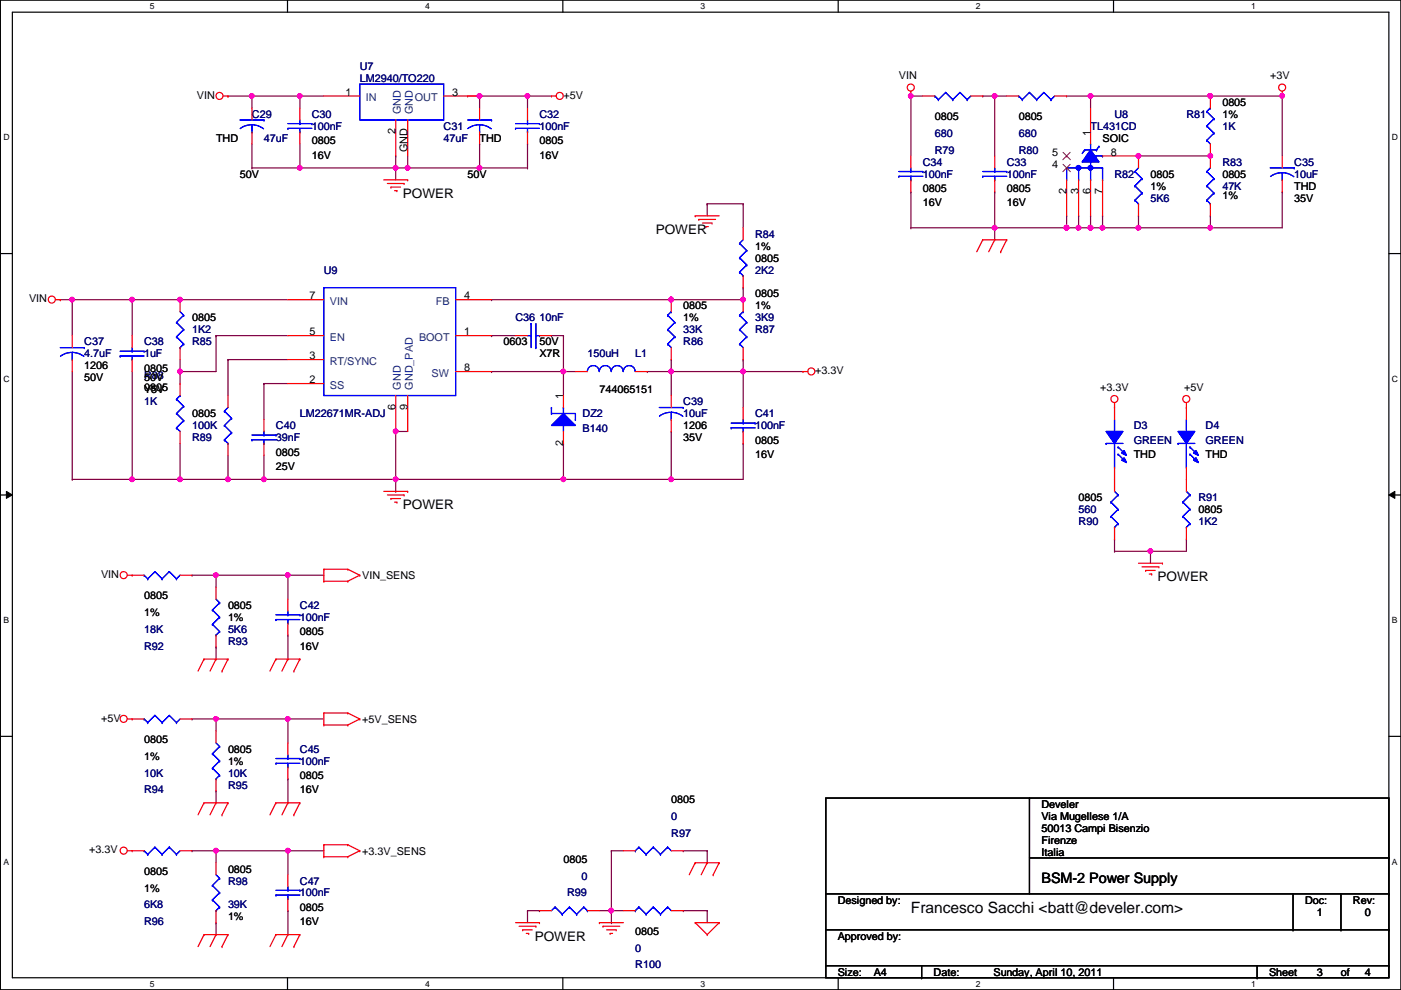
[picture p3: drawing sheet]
<svg xmlns="http://www.w3.org/2000/svg" width="297mm" height="210mm" viewBox="0 0 297 210" stroke-linecap="round" stroke-linejoin="round" font-family="sans-serif">
<defs><g id="words">
<text font-size="3.3" x="193.1" y="193.5">Francesco Sacchi &lt;batt@develer.com&gt;</text>
<text font-size="3" x="220.8" y="187.2">BSM-2 Power Supply</text>
<g font-size="2.8">
<text x="85.4" y="42">POWER</text>
<text x="139" y="49.6">POWER</text>
<text x="85.4" y="108">POWER</text>
<text x="245.4" y="123.2">POWER</text>
<text x="113.4" y="199.4">POWER</text>
</g>
<g font-size="2.3" fill="#000080">
<text x="76.3" y="14.8">U7</text>
<text x="76.3" y="17.4">LM2940/TO220</text>
<text x="53.4" y="25">C29</text>
<text x="66.1" y="25">C30</text>
<text x="66.1" y="27.5">100nF</text>
<text x="94.1" y="27.5">C31</text>
<text x="114.4" y="25">C32</text>
<text x="114.4" y="27.5">100nF</text>
<text x="198.2" y="29">680</text>
<text x="216" y="29">680</text>
<text x="231.2" y="27.5">TL431CD</text>
<text x="236.3" y="25">U8</text>
<text x="251.5" y="25">R81</text>
<text x="259.2" y="27.5">1K</text>
<text x="56" y="30.1">47uF</text>
<text x="94.1" y="30.1">47uF</text>
<text x="195.7" y="35.1">C34</text>
<text x="198.2" y="32.6">R79</text>
<text x="213.4" y="35.1">C33</text>
<text x="216" y="32.6">R80</text>
<text x="259.2" y="35.1">R83</text>
<text x="274.4" y="35.1">C35</text>
<text x="195.7" y="37.7">100nF</text>
<text x="213.4" y="37.7">100nF</text>
<text x="236.3" y="37.7">R82</text>
<text x="259.2" y="40.2">47K</text>
<text x="274.4" y="37.7">10uF</text>
<text x="243.9" y="42.8">5K6</text>
<text x="160.1" y="50.4">R84</text>
<text x="68.7" y="58">U9</text>
<text x="160.1" y="58">2K2</text>
<text x="40.7" y="70.7">1K2</text>
<text x="109.3" y="68.2">C36 10nF</text>
<text x="144.9" y="70.7">33K</text>
<text x="160.1" y="68.2">3K9</text>
<text x="160.1" y="70.7">R87</text>
<text x="17.9" y="73.2">C37</text>
<text x="17.9" y="75.8">4.7uF</text>
<text x="30.6" y="73.2">C38</text>
<text x="30.6" y="75.8">1uF</text>
<text x="40.7" y="73.2">R85</text>
<text x="124.5" y="75.8">150uH</text>
<text x="134.7" y="75.8">L1</text>
<text x="144.9" y="73.2">R86</text>
<text x="30.6" y="80.3">R88</text>
<text x="30.6" y="85.9">1K</text>
<text x="63.6" y="88.5">LM22671MR-ADJ</text>
<text x="123.5" y="88.5">DZ2</text>
<text x="144.9" y="85.9">C39</text>
<text x="144.9" y="88.5">10uF</text>
<text x="160.1" y="88.5">C41</text>
<text x="40.7" y="91">100K</text>
<text x="40.7" y="93.6">R89</text>
<text x="58.5" y="91">C40</text>
<text x="58.5" y="93.6">39nF</text>
<text x="123.5" y="91.5">B140</text>
<text x="160.1" y="91">100nF</text>
<text x="240.4" y="91">D3</text>
<text x="240.4" y="94.1">GREEN</text>
<text x="255.6" y="91">D4</text>
<text x="255.6" y="94.1">GREEN</text>
<text x="254.1" y="106.3">R91</text>
<text x="228.7" y="108.8">560</text>
<text x="228.7" y="111.3">R90</text>
<text x="254.1" y="111.3">1K2</text>
<text x="63.6" y="129.1">C42</text>
<text x="63.6" y="131.7">100nF</text>
<text x="30.6" y="134.2">18K</text>
<text x="30.6" y="137.8">R92</text>
<text x="48.3" y="134.2">5K6</text>
<text x="48.3" y="136.7">R93</text>
<text x="63.6" y="159.6">C45</text>
<text x="30.6" y="164.7">10K</text>
<text x="48.3" y="164.7">10K</text>
<text x="48.3" y="167.2">R95</text>
<text x="63.6" y="162.1">100nF</text>
<text x="30.6" y="168.2">R94</text>
<text x="142.3" y="173.8">0</text>
<text x="142.3" y="177.4">R97</text>
<text x="48.3" y="187.5">R98</text>
<text x="63.6" y="187.5">C47</text>
<text x="63.6" y="190.1">100nF</text>
<text x="120.2" y="190.1">R99</text>
<text x="123.3" y="186.5">0</text>
<text x="30.6" y="192.6">6K8</text>
<text x="30.6" y="196.2">R96</text>
<text x="48.3" y="192.6">39K</text>
<text x="134.7" y="201.8">0</text>
<text x="134.7" y="205.3">R100</text>
</g>
<g font-size="2.3">
<text x="190.6" y="16.8">VIN</text>
<text x="269.3" y="16.8">+3V</text>
<text x="41.7" y="20.9">VIN</text>
<text x="73.2" y="20.3">1</text>
<text x="95.8" y="20.3">3</text>
<text x="119.5" y="20.9">+5V</text>
<text x="259.2" y="22.4">0805</text>
<text x="83.9" y="28.5" transform="rotate(-90 83.9 28.5)">2</text>
<text x="198.2" y="25.5">0805</text>
<text x="216" y="25.5">0805</text>
<text x="231.2" y="28.7" transform="rotate(-90 231.2 28.7)">1</text>
<text x="259.2" y="25">1%</text>
<text x="45.8" y="30.1">THD</text>
<text x="66.1" y="30.6">0805</text>
<text x="66.1" y="33.6">16V</text>
<text x="86.4" y="32.3" transform="rotate(-90 86.4 32.3)">GND</text>
<text x="101.7" y="30.1">THD</text>
<text x="114.4" y="30.6">0805</text>
<text x="114.4" y="33.6">16V</text>
<text x="223.1" y="35.6">4</text>
<text x="223.1" y="33">5</text>
<text x="233.8" y="30.1">SOIC</text>
<text x="235.5" y="33">8</text>
<text x="50.9" y="37.7">50V</text>
<text x="99.1" y="37.7">50V</text>
<text x="195.7" y="40.7">0805</text>
<text x="213.4" y="40.7">0805</text>
<text x="226.1" y="41.2" transform="rotate(-90 226.1 41.2)">2</text>
<text x="228.6" y="41.2" transform="rotate(-90 228.6 41.2)">3</text>
<text x="231.2" y="41.2" transform="rotate(-90 231.2 41.2)">6</text>
<text x="233.7" y="41.2" transform="rotate(-90 233.7 41.2)">7</text>
<text x="243.9" y="37.7">0805</text>
<text x="243.9" y="40.2">1%</text>
<text x="259.2" y="37.7">0805</text>
<text x="274.4" y="40.2">THD</text>
<text x="195.7" y="43.8">16V</text>
<text x="213.4" y="43.8">16V</text>
<text x="259.2" y="42.2">1%</text>
<text x="274.4" y="42.8">35V</text>
<text x="160.1" y="52.9">1%</text>
<text x="160.1" y="55.5">0805</text>
<text x="6.2" y="64.1">VIN</text>
<text x="65.6" y="63.5">7</text>
<text x="98.4" y="63.5">4</text>
<text x="144.9" y="65.6">0805</text>
<text x="160.1" y="63.1">0805</text>
<text x="160.1" y="65.6">1%</text>
<text x="40.7" y="68.2">0805</text>
<text x="65.6" y="71.1">5</text>
<text x="98.4" y="71.1">1</text>
<text x="144.9" y="68.2">1%</text>
<text x="65.6" y="76.2">3</text>
<text x="106.8" y="73.2">0603</text>
<text x="114.4" y="73.2">50V</text>
<text x="114.4" y="75.8">X7R</text>
<text x="17.9" y="78.3">1206</text>
<text x="17.9" y="80.9">50V</text>
<text x="30.6" y="82.9">0805</text>
<text x="30.6" y="78.8">0805</text>
<text x="30.6" y="80.9">50V</text>
<text x="30.6" y="83.4">Y5V</text>
<text x="65.6" y="81.3">2</text>
<text x="98.4" y="78.7">8</text>
<text x="127.1" y="83.4">744065151</text>
<text x="172.8" y="79.3">+3.3V</text>
<text x="233.3" y="82.9">+3.3V</text>
<text x="251" y="82.9">+5V</text>
<text x="40.7" y="88.5">0805</text>
<text x="83.9" y="86.9" transform="rotate(-90 83.9 86.9)">6</text>
<text x="86.4" y="86.9" transform="rotate(-90 86.4 86.9)">9</text>
<text x="119.4" y="84.6" transform="rotate(-90 119.4 84.6)">1</text>
<text x="119.4" y="94.5" transform="rotate(-90 119.4 94.5)">2</text>
<text x="144.9" y="91">1206</text>
<text x="144.9" y="93.6">35V</text>
<text x="160.1" y="94.1">0805</text>
<text x="58.5" y="96.6">0805</text>
<text x="58.5" y="99.7">25V</text>
<text x="160.1" y="97.1">16V</text>
<text x="240.4" y="97.1">THD</text>
<text x="255.6" y="97.1">THD</text>
<text x="228.7" y="106.3">0805</text>
<text x="254.1" y="108.8">0805</text>
<text x="21.4" y="122.5">VIN</text>
<text x="76.8" y="122.8">VIN_SENS</text>
<text x="30.6" y="127.1">0805</text>
<text x="30.6" y="130.6">1%</text>
<text x="48.3" y="129.1">0805</text>
<text x="48.3" y="131.7">1%</text>
<text x="63.6" y="134.7">0805</text>
<text x="63.6" y="137.8">16V</text>
<text x="21.4" y="153">+5V</text>
<text x="76.8" y="153.2">+5V_SENS</text>
<text x="30.6" y="157.6">0805</text>
<text x="30.6" y="161.1">1%</text>
<text x="48.3" y="159.6">0805</text>
<text x="48.3" y="162.1">1%</text>
<text x="63.6" y="165.2">0805</text>
<text x="63.6" y="168.2">16V</text>
<text x="142.3" y="170.3">0805</text>
<text x="220.8" y="171.3">Develer</text>
<text x="220.8" y="173.8">Via Mugellese 1/A</text>
<text x="220.8" y="176.4">50013 Campi Bisenzio</text>
<text x="220.8" y="178.9">Firenze</text>
<text x="18.9" y="180.9">+3.3V</text>
<text x="30.6" y="185.5">0805</text>
<text x="48.3" y="185">0805</text>
<text x="76.8" y="181.2">+3.3V_SENS</text>
<text x="119.5" y="183">0805</text>
<text x="220.8" y="181.4">Italia</text>
<text x="30.6" y="189.1">1%</text>
<text x="177.6" y="191.6">Designed by:</text>
<text x="276.7" y="191.6">Doc:</text>
<text x="286.8" y="191.6">Rev:</text>
<text x="48.3" y="195.2">1%</text>
<text x="63.6" y="193.1">0805</text>
<text x="63.6" y="196.2">16V</text>
<text x="279.2" y="194.1">1</text>
<text x="289.4" y="194.1">0</text>
<text x="134.7" y="198.2">0805</text>
<text x="177.6" y="199.2">Approved by:</text>
<text x="177.6" y="206.8">Size:</text>
<text x="185.2" y="206.8">A4</text>
<text x="197.9" y="206.8">Date:</text>
<text x="210.6" y="206.8">Sunday, April 10, 2011</text>
<text x="269.1" y="206.8">Sheet</text>
<text x="279.2" y="206.8">3</text>
<text x="284.3" y="206.8">of</text>
<text x="289.4" y="206.8">4</text>
</g>
<g font-size="2.3" fill="#004080">
<text x="77.6" y="21.4">IN</text>
<text x="88" y="21.4">OUT</text>
<text x="85" y="24.2" transform="rotate(-90 85 24.2)">GND</text>
<text x="87.5" y="24.2" transform="rotate(-90 87.5 24.2)">GND</text>
<text x="69.9" y="64.6">VIN</text>
<text x="92.4" y="64.6">FB</text>
<text x="69.9" y="77.3">RT/SYNC</text>
<text x="69.9" y="72.2">EN</text>
<text x="88.9" y="72.2">BOOT</text>
<text x="69.9" y="82.4">SS</text>
<text x="85" y="82.6" transform="rotate(-90 85 82.6)">GND</text>
<text x="87.5" y="82.6" transform="rotate(-90 87.5 82.6)">GND_PAD</text>
<text x="91.5" y="79.8">SW</text>
</g>
<g font-size="1.8">
<text x="31.8" y="1.9">5</text>
<text x="90.1" y="1.9">4</text>
<text x="148.5" y="1.9">3</text>
<text x="206.9" y="1.9">2</text>
<text x="265.3" y="1.9">1</text>
<text x=".7" y="29.8">D</text>
<text x="295.1" y="29.8">D</text>
<text x=".7" y="80.9">C</text>
<text x="295.1" y="80.9">C</text>
<text x=".7" y="132.1">B</text>
<text x="295.1" y="132.1">B</text>
<text x=".7" y="183.3">A</text>
<text x="295.1" y="183.3">A</text>
<text x="31.8" y="209.2">5</text>
<text x="90.1" y="209.2">4</text>
<text x="148.5" y="209.2">3</text>
<text x="206.9" y="209.2">2</text>
<text x="265.3" y="209.2">1</text>
</g>
</g></defs>
<path d="M.1 0h296.9v209.8h-296.9zM2.6 2.6h291.9v204.7h-291.9z" fill="none" stroke="#000" stroke-width=".25"/>
<g fill="#fff">
<path d="M31.8 .3h1v2h-1z"/>
<path d="M31.8 207.6h1v1.9h-1z"/>
</g>
<path d="M61 0v2.6M61 207.3v2.5" fill="none" stroke="#000" stroke-width=".25"/>
<g fill="#fff">
<path d="M90.1 .3h1v2h-1z"/>
<path d="M90.1 207.6h1v1.9h-1z"/>
</g>
<path d="M119.3 0v2.6M119.3 207.3v2.5" fill="none" stroke="#000" stroke-width=".25"/>
<g fill="#fff">
<path d="M148.5 .3h1v2h-1z"/>
<path d="M148.5 207.6h1v1.9h-1z"/>
</g>
<path d="M177.7 0v2.6M177.7 207.3v2.5" fill="none" stroke="#000" stroke-width=".25"/>
<g fill="#fff">
<path d="M206.9 .3h1v2h-1z"/>
<path d="M206.9 207.6h1v1.9h-1z"/>
</g>
<path d="M236.1 0v2.6M236.1 207.3v2.5" fill="none" stroke="#000" stroke-width=".25"/>
<g fill="#fff">
<path d="M265.3 .3h.9v2h-.9z"/>
<path d="M265.3 207.6h.9v1.9h-.9z"/>
<path d="M.7 28.2h1.3v1.9h-1.3z"/>
<path d="M295.1 28.2h1.3v1.9h-1.3z"/>
<path d="M.7 79.3h1.3v2h-1.3z"/>
<path d="M295.1 79.3h1.3v2h-1.3z"/>
</g>
<path d="M.1 53.8h2.5M294.5 53.8h2.5" fill="none" stroke="#000" stroke-width=".25"/>
<g fill="#fff">
<path d="M.7 130.5h1.2v2h-1.2z"/>
<path d="M295.1 130.5h1.2v2h-1.2z"/>
</g>
<path d="M.1 104.9h2.5M294.5 104.9h2.5" fill="none" stroke="#000" stroke-width=".25"/>
<path d="M1.4 104.2l1.2 .7-1.2 .8zM294.5 104.9l1.2-.7v1.5z" fill="#000"/>
<path d="M1.4 104.2l1.2 .7-1.2 .8zM294.5 104.9l1.2-.7v1.5z" fill="none" stroke="#000" stroke-width=".21"/>
<g fill="#fff">
<path d="M.7 181.7h1.2v2h-1.2z"/>
<path d="M295.1 181.7h1.2v2h-1.2z"/>
</g>
<path d="M.1 156.1h2.5M294.5 156.1h2.5" fill="none" stroke="#000" stroke-width=".25"/>
<path d="M53.4 20.4h.1M53.4 20.4v2.5M63.6 20.4h.1M63.6 20.4v2.5M63.6 20.4h5.1M28 63.5h.1M28 63.5v7.7M142.3 76.2h.1M142.3 76.2v2.6" fill="none" stroke="#800040" stroke-width=".25"/>
<circle cx="28" cy="63.5" r=".49" fill="#f0f"/>
<circle cx="28" cy="63.5" r=".49" fill="none" stroke="#f0f" stroke-width=".25"/>
<path d="M38.2 63.5h.1M38.2 63.5h22.8" fill="none" stroke="#800040" stroke-width=".25"/>
<circle cx="38.2" cy="63.5" r=".49" fill="#f0f"/>
<circle cx="38.2" cy="63.5" r=".49" fill="none" stroke="#f0f" stroke-width=".25"/>
<path d="M15.3 63.5h.1M15.3 63.5h12.7M157.6 61h.1M157.6 76.2h.1M157.6 61v2.5M157.6 76.2v2.6" fill="none" stroke="#800040" stroke-width=".25"/>
<circle cx="15.3" cy="63.5" r=".49" fill="#f0f"/>
<circle cx="15.3" cy="63.5" r=".49" fill="none" stroke="#f0f" stroke-width=".25"/>
<path d="M142.3 63.5h.1M142.3 63.5h15.3" fill="none" stroke="#800040" stroke-width=".25"/>
<circle cx="157.5" cy="63.5" r=".49" fill="#f0f"/>
<circle cx="157.5" cy="63.5" r=".49" fill="none" stroke="#f0f" stroke-width=".25"/>
<circle cx="142.3" cy="63.5" r=".49" fill="#f0f"/>
<circle cx="142.3" cy="63.5" r=".49" fill="none" stroke="#f0f" stroke-width=".25"/>
<path d="M104.2 63.5h.1M104.2 63.5h38.1M142.3 78.8h.1M142.3 78.8v5.1M142.3 78.8h15.3" fill="none" stroke="#800040" stroke-width=".25"/>
<circle cx="142.3" cy="63.5" r=".49" fill="#f0f"/>
<circle cx="142.3" cy="63.5" r=".49" fill="none" stroke="#f0f" stroke-width=".25"/>
<path d="M119.5 71.2h.1M119.5 78.8h.1M119.5 71.2v7.6M119.5 78.8h2.5" fill="none" stroke="#800040" stroke-width=".25"/>
<circle cx="119.4" cy="78.8" r=".49" fill="#f0f"/>
<circle cx="119.4" cy="78.8" r=".49" fill="none" stroke="#f0f" stroke-width=".25"/>
<path d="M149.9 43.2h.1M149.9 43.2v2.6M149.9 43.2h7.7M157.6 43.2h.1M157.6 43.2v5.1M104.2 71.2h.1M104.2 71.2h5.1M116.9 71.2h.1M116.9 71.2h2.6M137.2 78.8h.1M137.2 78.8h5.1" fill="none" stroke="#800040" stroke-width=".25"/>
<circle cx="142.3" cy="78.8" r=".49" fill="#f0f"/>
<circle cx="142.3" cy="78.8" r=".49" fill="none" stroke="#f0f" stroke-width=".25"/>
<path d="M83.9 91.5h.1M83.9 91.5v10.1" fill="none" stroke="#800040" stroke-width=".25"/>
<circle cx="83.9" cy="91.5" r=".49" fill="#f0f"/>
<circle cx="83.9" cy="91.5" r=".49" fill="none" stroke="#f0f" stroke-width=".25"/>
<g fill="none" stroke="#800040" stroke-width=".25">
<path d="M12.8 63.5h.1M12.8 63.5h2.5M15.3 63.5h.1M15.3 63.5v7.7M83.9 91.5h.1M83.9 91.5h2.5M119.5 94h.1M119.5 94v7.6M142.3 91.5h.1M142.3 91.5v10.1M40.7 122h.1M40.7 122h20.3"/>
<path d="M45.8 122h.1M45.8 137.2h.1M45.8 122v2.5M45.8 137.2v2.5"/>
</g>
<circle cx="61" cy="121.9" r=".49" fill="#f0f"/>
<circle cx="61" cy="121.9" r=".49" fill="none" stroke="#f0f" stroke-width=".25"/>
<circle cx="45.8" cy="121.9" r=".49" fill="#f0f"/>
<circle cx="45.8" cy="121.9" r=".49" fill="none" stroke="#f0f" stroke-width=".25"/>
<path d="M61 122h.1M61 134.7h.1M61 122v5M61 134.7v5M61 122h7.7M40.7 152.4h.1M40.7 152.4h20.3M45.8 152.4h.1M45.8 152.4v2.6M45.8 167.7h.1M45.8 167.7v2.5" fill="none" stroke="#800040" stroke-width=".25"/>
<circle cx="61" cy="152.4" r=".49" fill="#f0f"/>
<circle cx="61" cy="152.4" r=".49" fill="none" stroke="#f0f" stroke-width=".25"/>
<circle cx="45.8" cy="152.4" r=".49" fill="#f0f"/>
<circle cx="45.8" cy="152.4" r=".49" fill="none" stroke="#f0f" stroke-width=".25"/>
<path d="M61 152.4h.1M61 152.4v5.1M61 152.4h7.7M61 165.1h.1M61 165.1v5.1M40.7 180.4h.1M40.7 180.4h20.3M45.8 180.4h.1M45.8 195.6h.1M45.8 180.4v2.5M45.8 195.6v2.6" fill="none" stroke="#800040" stroke-width=".25"/>
<circle cx="61" cy="180.4" r=".49" fill="#f0f"/>
<circle cx="61" cy="180.4" r=".49" fill="none" stroke="#f0f" stroke-width=".25"/>
<circle cx="45.8" cy="180.4" r=".49" fill="#f0f"/>
<circle cx="45.8" cy="180.4" r=".49" fill="none" stroke="#f0f" stroke-width=".25"/>
<path d="M241.4 33.1h.1M241.4 33.1h15.2M61 180.4h.1M61 193.1h.1M61 180.4v5.1M61 193.1v5.1M61 180.4h7.7" fill="none" stroke="#800040" stroke-width=".25"/>
<circle cx="256.6" cy="33" r=".49" fill="#f0f"/>
<circle cx="256.6" cy="33" r=".49" fill="none" stroke="#f0f" stroke-width=".25"/>
<circle cx="241.4" cy="33" r=".49" fill="#f0f"/>
<circle cx="241.4" cy="33" r=".49" fill="none" stroke="#f0f" stroke-width=".25"/>
<path d="M193.1 48.3h.1M193.1 48.3h17.8M226.1 45.8h.1M226.1 45.8v2.5M231.2 48.3h.1M231.2 48.3h2.6" fill="none" stroke="#800040" stroke-width=".25"/>
<circle cx="233.7" cy="48.3" r=".49" fill="#f0f"/>
<circle cx="233.7" cy="48.3" r=".49" fill="none" stroke="#f0f" stroke-width=".25"/>
<circle cx="231.2" cy="48.3" r=".49" fill="#f0f"/>
<circle cx="231.2" cy="48.3" r=".49" fill="none" stroke="#f0f" stroke-width=".25"/>
<path d="M210.9 20.4h.1M210.9 20.4h2.5" fill="none" stroke="#800040" stroke-width=".25"/>
<circle cx="210.9" cy="20.3" r=".49" fill="#f0f"/>
<circle cx="210.9" cy="20.3" r=".49" fill="none" stroke="#f0f" stroke-width=".25"/>
<path d="M193.1 20.4h.1M193.1 20.4v12.7M233.8 45.8h.1M233.8 45.8v2.5" fill="none" stroke="#800040" stroke-width=".25"/>
<circle cx="193.1" cy="20.3" r=".49" fill="#f0f"/>
<circle cx="193.1" cy="20.3" r=".49" fill="none" stroke="#f0f" stroke-width=".25"/>
<path d="M193.1 40.7h.1M193.1 40.7v7.6M228.7 48.3h.1M228.7 48.3h2.5" fill="none" stroke="#800040" stroke-width=".25"/>
<circle cx="231.2" cy="48.3" r=".49" fill="#f0f"/>
<circle cx="231.2" cy="48.3" r=".49" fill="none" stroke="#f0f" stroke-width=".25"/>
<circle cx="228.7" cy="48.3" r=".49" fill="#f0f"/>
<circle cx="228.7" cy="48.3" r=".49" fill="none" stroke="#f0f" stroke-width=".25"/>
<path d="M210.9 20.4h.1M210.9 20.4v12.7M231.2 20.4h.1M231.2 20.4v2.5M210.9 48.3h.1M210.9 40.7h.1M210.9 40.7v10.1M210.9 48.3h15.2M228.7 45.8h.1M228.7 45.8v2.5M231.2 45.8h.1M231.2 45.8v2.5" fill="none" stroke="#800040" stroke-width=".25"/>
<circle cx="226.1" cy="48.3" r=".49" fill="#f0f"/>
<circle cx="226.1" cy="48.3" r=".49" fill="none" stroke="#f0f" stroke-width=".25"/>
<circle cx="210.9" cy="48.3" r=".49" fill="#f0f"/>
<circle cx="210.9" cy="48.3" r=".49" fill="none" stroke="#f0f" stroke-width=".25"/>
<path d="M233.8 48.3h.1M233.8 48.3h7.6" fill="none" stroke="#800040" stroke-width=".25"/>
<circle cx="241.4" cy="48.3" r=".49" fill="#f0f"/>
<circle cx="241.4" cy="48.3" r=".49" fill="none" stroke="#f0f" stroke-width=".25"/>
<path d="M193.1 20.4h.1M193.1 20.4h2.6M226.1 20.4h.1M226.1 20.4h5.1M226.1 48.3h.1M226.1 48.3h2.6" fill="none" stroke="#800040" stroke-width=".25"/>
<circle cx="226.1" cy="48.3" r=".49" fill="#f0f"/>
<circle cx="226.1" cy="48.3" r=".49" fill="none" stroke="#f0f" stroke-width=".25"/>
<path d="M208.4 20.4h.1M208.4 20.4h2.5M241.4 45.8h.1M241.4 45.8v2.5M256.6 48.3h.1M256.6 48.3h15.3" fill="none" stroke="#800040" stroke-width=".25"/>
<circle cx="256.6" cy="48.3" r=".49" fill="#f0f"/>
<circle cx="256.6" cy="48.3" r=".49" fill="none" stroke="#f0f" stroke-width=".25"/>
<path d="M256.6 20.4h.1M256.6 20.4h15.3M271.9 20.4h.1M271.9 20.4v12.7M256.6 45.8h.1M256.6 45.8v2.5M271.9 40.7h.1M271.9 40.7v7.6" fill="none" stroke="#800040" stroke-width=".25"/>
<circle cx="271.8" cy="20.3" r=".49" fill="#f0f"/>
<circle cx="271.8" cy="20.3" r=".49" fill="none" stroke="#f0f" stroke-width=".25"/>
<circle cx="256.6" cy="20.3" r=".49" fill="#f0f"/>
<circle cx="256.6" cy="20.3" r=".49" fill="none" stroke="#f0f" stroke-width=".25"/>
<path d="M231.2 20.4h.1M231.2 20.4h25.4" fill="none" stroke="#800040" stroke-width=".25"/>
<circle cx="256.6" cy="20.3" r=".49" fill="#f0f"/>
<circle cx="256.6" cy="20.3" r=".49" fill="none" stroke="#f0f" stroke-width=".25"/>
<circle cx="231.2" cy="20.3" r=".49" fill="#f0f"/>
<circle cx="231.2" cy="20.3" r=".49" fill="none" stroke="#f0f" stroke-width=".25"/>
<g fill="none" stroke="#800040" stroke-width=".25">
<path d="M241.4 48.3h.1M241.4 48.3h15.2M48.3 76.2h.1M48.3 76.2v7.7M48.3 76.2h12.7M104.2 78.8h.1M104.2 78.8h15.3M119.5 78.8h.1M119.5 78.8v5.1M56 81.3h.1M56 81.3v7.6M56 81.3h5"/>
<path d="M129.6 193.1h.1M129.6 195.6h.1M129.6 180.4h.1M129.6 193.1h2.6M129.6 180.4v15.2M129.6 180.4h2.6M144.9 193.1h.1M144.9 180.4h.1M144.9 193.1h5M144.9 180.4h5M149.9 193.1h.1M149.9 180.4h.1"/>
<path d="M149.9 180.4v2.5M149.9 193.1v2.5"/>
</g>
<circle cx="129.6" cy="193.1" r=".49" fill="#f0f"/>
<circle cx="129.6" cy="193.1" r=".49" fill="none" stroke="#f0f" stroke-width=".25"/>
<path d="M157.6 78.8h.1M157.6 78.8h12.7" fill="none" stroke="#800040" stroke-width=".25"/>
<circle cx="157.5" cy="78.8" r=".49" fill="#f0f"/>
<circle cx="157.5" cy="78.8" r=".49" fill="none" stroke="#f0f" stroke-width=".25"/>
<path d="M28 63.5h.1M28 63.5h10.2M38.2 78.8h.1M38.2 76.2v2.6M45.8 71.2h.1M45.8 71.2v7.6M45.8 71.2h15.2M38.2 94v7.6M38.2 101.6h.1" fill="none" stroke="#800040" stroke-width=".25"/>
<circle cx="38.2" cy="78.8" r=".49" fill="#f0f"/>
<circle cx="38.2" cy="78.8" r=".49" fill="none" stroke="#f0f" stroke-width=".25"/>
<path d="M53.4 20.4h.1M53.4 20.4h10.2M38.2 78.8h.1M38.2 78.8h7.6M38.2 78.8v2.5M38.2 81.3h.1" fill="none" stroke="#800040" stroke-width=".25"/>
<circle cx="63.6" cy="20.3" r=".49" fill="#f0f"/>
<circle cx="63.6" cy="20.3" r=".49" fill="none" stroke="#f0f" stroke-width=".25"/>
<circle cx="53.4" cy="20.3" r=".49" fill="#f0f"/>
<circle cx="53.4" cy="20.3" r=".49" fill="none" stroke="#f0f" stroke-width=".25"/>
<path d="M48.3 20.4h.1M48.3 20.4h5.1M53.4 35.6h.1M53.4 30.5v5.1M53.4 35.6h10.2M63.6 35.6h.1M99.1 20.4h.1M99.1 20.4h2.6M157.6 78.8h.1M157.6 78.8v7.6M157.6 94h.1M157.6 94v7.6" fill="none" stroke="#800040" stroke-width=".25"/>
<circle cx="63.6" cy="35.6" r=".49" fill="#f0f"/>
<circle cx="63.6" cy="35.6" r=".49" fill="none" stroke="#f0f" stroke-width=".25"/>
<path d="M63.6 35.6h.1M63.6 30.5v5.1M83.9 35.6h.1M83.9 35.6v2.5M15.3 78.8v22.8M15.3 101.6h.1M15.3 101.6h12.7M28 101.6h.1M83.9 101.6h35.6M119.5 101.6h.1M142.3 101.6h.1M142.3 101.6h15.3" fill="none" stroke="#800040" stroke-width=".25"/>
<circle cx="142.3" cy="101.6" r=".49" fill="#f0f"/>
<circle cx="142.3" cy="101.6" r=".49" fill="none" stroke="#f0f" stroke-width=".25"/>
<path d="M119.5 101.6h.1M119.5 101.6h22.8" fill="none" stroke="#800040" stroke-width=".25"/>
<circle cx="119.4" cy="101.6" r=".49" fill="#f0f"/>
<circle cx="119.4" cy="101.6" r=".49" fill="none" stroke="#f0f" stroke-width=".25"/>
<path d="M56 96.6v5M56 101.6h.1M56 101.6h27.9M83.9 101.6h.1" fill="none" stroke="#800040" stroke-width=".25"/>
<circle cx="83.9" cy="101.6" r=".49" fill="#f0f"/>
<circle cx="83.9" cy="101.6" r=".49" fill="none" stroke="#f0f" stroke-width=".25"/>
<path d="M48.3 96.6v5M48.3 101.6h.1M48.3 101.6h7.7M56 101.6h.1" fill="none" stroke="#800040" stroke-width=".25"/>
<circle cx="55.9" cy="101.6" r=".49" fill="#f0f"/>
<circle cx="55.9" cy="101.6" r=".49" fill="none" stroke="#f0f" stroke-width=".25"/>
<path d="M38.2 101.6h10.1M48.3 101.6h.1" fill="none" stroke="#800040" stroke-width=".25"/>
<circle cx="48.3" cy="101.6" r=".49" fill="#f0f"/>
<circle cx="48.3" cy="101.6" r=".49" fill="none" stroke="#f0f" stroke-width=".25"/>
<path d="M28 78.8v22.8M28 101.6h.1" fill="none" stroke="#800040" stroke-width=".25"/>
<circle cx="28" cy="101.6" r=".49" fill="#f0f"/>
<circle cx="28" cy="101.6" r=".49" fill="none" stroke="#f0f" stroke-width=".25"/>
<path d="M28 101.6h10.2M38.2 101.6h.1" fill="none" stroke="#800040" stroke-width=".25"/>
<circle cx="38.2" cy="101.6" r=".49" fill="#f0f"/>
<circle cx="38.2" cy="101.6" r=".49" fill="none" stroke="#f0f" stroke-width=".25"/>
<g fill="none" stroke="#800040" stroke-width=".25">
<path d="M83.9 104.2h.1M83.9 101.6v2.6M236.3 114.3h.1M236.3 116.9h.1M236.3 114.3v2.6M236.3 116.9h7.6M243.9 116.9h.1M243.9 116.9v2.5M251.5 114.3h.1M251.5 114.3v2.6M111.8 193.1h.1M111.8 193.1v2.5"/>
<path d="M111.8 193.1h2.6M114.4 193.1h.1M127.1 193.1h2.5M129.6 193.1h.1"/>
</g>
<circle cx="243.9" cy="116.9" r=".49" fill="#f0f"/>
<circle cx="243.9" cy="116.9" r=".49" fill="none" stroke="#f0f" stroke-width=".25"/>
<path d="M101.7 30.5h.1M101.7 20.4h.1M101.7 30.5v5.1M101.7 20.4h10.1M111.8 30.5h.1M111.8 30.5v5.1M243.9 116.9h.1M243.9 116.9h7.6" fill="none" stroke="#800040" stroke-width=".25"/>
<circle cx="111.8" cy="20.3" r=".49" fill="#f0f"/>
<circle cx="111.8" cy="20.3" r=".49" fill="none" stroke="#f0f" stroke-width=".25"/>
<path d="M101.7 20.4h.1M101.7 20.4v2.5" fill="none" stroke="#800040" stroke-width=".25"/>
<circle cx="101.7" cy="20.3" r=".49" fill="#f0f"/>
<circle cx="101.7" cy="20.3" r=".49" fill="none" stroke="#f0f" stroke-width=".25"/>
<path d="M83.9 35.6h.1M83.9 35.6h2.5M86.4 35.6h.1M86.4 33.1v2.5M101.7 35.6h10.1M111.8 20.4h.1M111.8 35.6h.1M111.8 20.4v2.5M111.8 20.4h5.1" fill="none" stroke="#800040" stroke-width=".25"/>
<circle cx="86.4" cy="35.6" r=".49" fill="#f0f"/>
<circle cx="86.4" cy="35.6" r=".49" fill="none" stroke="#f0f" stroke-width=".25"/>
<path d="M86.4 35.6h15.3M101.7 35.6h.1" fill="none" stroke="#800040" stroke-width=".25"/>
<circle cx="101.7" cy="35.6" r=".49" fill="#f0f"/>
<circle cx="101.7" cy="35.6" r=".49" fill="none" stroke="#f0f" stroke-width=".25"/>
<path d="M63.6 35.6h20.3M83.9 35.6h.1" fill="none" stroke="#800040" stroke-width=".25"/>
<circle cx="83.9" cy="35.6" r=".49" fill="#f0f"/>
<circle cx="83.9" cy="35.6" r=".49" fill="none" stroke="#f0f" stroke-width=".25"/>
<path d="M83.9 33.1h.1M83.9 33.1v2.5" fill="none" stroke="#800040" stroke-width=".25"/>
<g fill="none" stroke="#f00" stroke-width=".25">
<path d="M193.1 19.3v1.1M271.9 19.3v1.1M47.3 20.4h1M48.3 20.4h.1M63.6 22.9v2.5M63.6 28v2.5M81.4 38.1h5M82.1 38.9h3.6M82.9 39.7h.1M82.9 39.7h2M85.7 38.9h.1M86.4 38.1h.1"/>
<path d="M101.7 22.9v2.5M101.7 28v2.5M116.9 20.4h.1M116.9 20.4h1M193.1 20.4h.1M213.4 20.4h2.6M223.6 20.4h2.5M241.4 33.1v2.5M256.6 33.1v2.5M271.9 20.4h.1M271.9 33.1v2.5M271.9 38.1v2.6"/>
<path d="M83.6 40.4h.6M84.2 40.4h.1M147.4 45.8h.1M147.4 45.8h5.1M148.2 46.5h.1M148.2 46.5h3.5M148.9 47.3h2.1M149.7 48h.1M149.7 48h.5M151 47.3h.1M208.4 50.8h.1M208.4 50.8l-1.3 2.6"/>
<path d="M208.4 50.8h5M210.9 50.8h.1M210.9 50.8l-1.3 2.6M212.2 53.4h.1M213.4 50.8h.1M213.4 50.8l-1.2 2.6M241.4 43.2v2.6M256.6 43.2v2.6M11.8 63.5h1M12.8 63.5h.1M157.6 63.5v2.6M157.6 73.7v2.5"/>
<path d="M170.3 78.8h.1M170.3 78.8h1M236.3 86.4h.1M236.3 85.4v1M251.5 86.4h.1M251.5 85.4v1M81.4 104.2h5M82.1 104.9h3.6M82.9 105.7h.1M82.9 105.7h2M83.6 106.5h.6M84.2 106.5h.1"/>
<path d="M85.7 104.9h.1M86.4 104.2h.1M236.3 101.6v2.6M236.3 111.8v2.5M241.4 119.4h5.1M246.5 119.4h.1M251.5 101.6v2.6M251.5 111.8v2.5M27 122h3.6M28 122h.1M38.2 122h2.5M43.3 139.7h.1"/>
<path d="M43.3 139.7l-1.3 2.6M43.3 139.7h5M45.8 139.7h.1M45.8 139.7l-1.3 2.6M45.8 124.5v2.5M45.8 134.7v2.5M48.3 139.7h.1M48.3 139.7l-1.2 2.6M58.5 139.7h.1M58.5 139.7h5.1M58.5 139.7l-1.3 2.6M61 139.7h.1"/>
<path d="M61 139.7l-1.2 2.6M63.6 139.7h.1M63.6 139.7l-1.3 2.6M68.7 123.2h.1M68.7 120.7h.1M68.7 120.7h5M68.7 123.2h5M68.7 120.7v2.5M73.7 120.7h.1M73.7 123.2h.1M73.7 120.7l2.6 1.3M76.3 122h.1"/>
<path d="M76.3 122l-2.6 1.2M242.1 120.2h3.6M242.9 120.9h.1M242.9 120.9h2M243.7 121.7h.5M244.2 121.7h.1M245.7 120.2h.1M27 152.4h1M28 152.4h.1M45.8 155v2.5M47.1 142.3h.1M61 157.5v2.6"/>
<path d="M62.3 142.3h.1M68.7 153.7h.1M68.7 151.2h.1M68.7 151.2v2.5M68.7 151.2h5M68.7 153.7h5M73.7 151.2h.1M73.7 153.7h.1M73.7 151.2l2.6 1.2M76.3 152.4h.1M76.3 152.4l-2.6 1.3M43.3 170.2h.1"/>
<path d="M43.3 170.2l-1.3 2.6M43.3 170.2h5M45.8 170.2h.1M45.8 170.2l-1.3 2.6M45.8 165.1v2.6M47.1 172.8h.1M48.3 170.2h.1M48.3 170.2l-1.2 2.6M58.5 170.2h.1M58.5 170.2h5.1M58.5 170.2l-1.3 2.6M61 170.2h.1"/>
<path d="M61 170.2l-1.2 2.6M61 162.6v2.5M62.3 172.8h.1M63.6 170.2h.1M63.6 170.2l-1.3 2.6M68.7 179.1h.1M68.7 179.1v2.6M68.7 179.1h5M73.7 179.1h.1M73.7 179.1l2.6 1.3M27 180.4h3.6M28 180.4h.1"/>
<path d="M38.2 180.4h2.5M43.3 198.2h.1M43.3 198.2l-1.3 2.5M43.3 198.2h5M45.8 198.2h.1M45.8 198.2l-1.3 2.5M48.3 198.2h.1M48.3 198.2l-1.2 2.5M58.5 198.2h.1M58.5 198.2h5.1M58.5 198.2l-1.3 2.5M61 198.2h.1"/>
<path d="M61 198.2l-1.2 2.5M63.6 198.2h.1M63.6 198.2l-1.3 2.5M68.7 181.7h.1M68.7 181.7h5M73.7 181.7h.1M76.3 180.4h.1M76.3 180.4l-2.6 1.3M109.3 195.6h5.1M110.1 196.4h3.5M110.8 197.1h.1M110.8 197.1h2.1"/>
<path d="M111.6 197.9h.5M112.1 197.9h.1M113.6 196.4h.1M114.4 195.6h.1M114.4 193.1h2.5M124.5 193.1h2.6M127.1 195.6h.1M127.1 195.6h5.1M127.8 196.4h.1M127.8 196.4h3.6M128.6 197.1h2M129.4 197.9h.1"/>
<path d="M129.4 197.9h.5M130.6 197.1h.1M132.2 193.1h2.5M142.3 193.1h2.6M147.4 195.6h.1M147.4 182.9h.1M147.4 195.6h5.1M147.4 195.6l2.5 2.6M147.4 182.9l-1.3 2.6M147.4 182.9h5.1M149.9 198.2h.1M149.9 182.9h.1"/>
<path d="M149.9 182.9l-1.2 2.6M151.2 185.5h.1M152.5 195.6h.1M152.5 182.9h.1M152.5 195.6l-2.6 2.6M152.5 182.9l-1.3 2.6M47.1 200.7h.1M62.3 200.7h.1"/>
<circle cx="193.1" cy="18.6" r=".75"/>
<circle cx="271.8" cy="18.6" r=".75"/>
<circle cx="46.5" cy="20.3" r=".75"/>
<circle cx="118.7" cy="20.3" r=".75"/>
<circle cx="11" cy="63.5" r=".75"/>
<circle cx="172" cy="78.8" r=".75"/>
<circle cx="236.3" cy="84.6" r=".75"/>
<circle cx="251.5" cy="84.6" r=".75"/>
<circle cx="26.2" cy="121.9" r=".75"/>
<circle cx="26.2" cy="152.4" r=".75"/>
<circle cx="26.2" cy="180.4" r=".75"/>
</g>
<g fill="none" stroke="#000" stroke-width=".25">
<path d="M175.1 169.2h119.4v38.1h-119.4zM218.3 169.2h.1M218.3 169.2v20.3M175.1 189.5h119.4M175.1 197.1h119.4M218.3 181.9h76.2M274.1 197.1h.1M274.1 189.5v7.6M284.3 197.1h.1M284.3 189.5v7.6M294.5 189.5h.1M294.5 181.9h.1"/>
<path d="M294.5 197.1h.1M175.1 204.8h119.4M195.4 207.3h.1M195.4 204.8v2.5M266.5 207.3h.1M266.5 204.8v2.5M294.5 204.8h.1"/>
</g>
<g fill="none" stroke="#00f" stroke-width=".25">
<path d="M218.3 19.6h.1M218.3 19.6l1.5 1.5M218.3 19.6l-1.6 1.5M221.3 19.6h.1M221.3 19.6l1.5 1.5M221.3 19.6l-1.5 1.5M61 27.2h.1M61 26.2h5.1M61 27.2h5.1M63.6 26.2h.1M63.6 28h.1M63.6 25.4v.8"/>
<path d="M63.6 27.2v.8M66.1 26.2h.1M99.1 25.4h5.1M101.7 28h.1M101.7 26.5l1 .1 1.4 .7M101.7 26.5l-1.6 .2-.9 .6M101.7 26.5v1.5M104.2 25.4h.1M216 20.4h.1M216 20.4l.7 .7M216.7 21.1h.1M219.8 21.1h.1"/>
<path d="M222.8 21.1h.1M223.6 20.4l-.8 .7M240.6 36.4h.1M240.6 39.4h.1M240.6 36.4l1.5 1.5M240.6 39.4l1.5 1.5M241.4 35.6l-.8 .8M242.1 37.9h.1M242.1 37.9l-1.5 1.5M255.9 36.4h.1M255.9 39.4h.1M255.9 36.4l1.5 1.5"/>
<path d="M255.9 39.4l1.5 1.5M256.6 35.6l-.7 .8M257.4 37.9h.1M257.4 37.9l-1.5 1.5M269.3 35.6h5.1M271.9 38.1h.1M271.9 36.6l1 .2 1.4 .7M271.9 36.6l-1.6 .3-.9 .5M271.9 36.6v1.5M274.4 35.6h.1M240.6 42.5h.1M240.6 42.5l.8 .7"/>
<path d="M241.4 43.2h.1M242.1 40.9h.1M242.1 40.9l-1.5 1.6M255.9 42.5h.1M255.9 42.5l.7 .7M256.6 43.2h.1M257.4 40.9h.1M257.4 40.9l-1.5 1.6M156.8 72.9h.1M156.8 69.9h.1M156.8 66.8h.1M156.8 72.9l.8 .8"/>
<path d="M156.8 69.9l1.5 1.5M156.8 66.8l1.5 1.6M157.6 66.1h.1M157.6 66.1l-.8 .7M158.3 71.4h.1M158.3 68.4h.1M158.3 71.4l-1.5 1.5M158.3 68.4l-1.5 1.5M249.8 94h.1M249.8 94h3.5M251.5 91.5h.1M251.5 99.1h.1"/>
<path d="M251.5 88.9v2.6M251.5 94v5.1M235.5 106.5h.1M235.5 109.5h.1M235.5 106.5l1.6 1.5M235.5 109.5l1.6 1.5M236.3 111.8h.1M236.3 104.2l.8 .7M237.1 104.9h.1M237.1 108h.1M237.1 111h.1M237.1 104.9l-1.6 1.6"/>
<path d="M237.1 108l-1.6 1.5M237.1 111l-.8 .8M250.8 106.5h.1M250.8 109.5h.1M250.8 106.5l1.5 1.5M250.8 109.5l1.5 1.5M251.5 111.8h.1M251.5 104.2l.8 .7M252.3 104.9h.1M252.3 108h.1M252.3 111h.1M252.3 104.9l-1.5 1.6"/>
<path d="M252.3 108l-1.5 1.5M252.3 111l-.8 .8M30.6 122h.1M30.6 122l.7 .7M31.3 122.7h.1M32.8 121.2h.1M32.8 121.2l1.6 1.5M32.8 121.2l-1.5 1.5M34.4 122.7h.1M35.9 121.2h.1M35.9 121.2l1.5 1.5M35.9 121.2l-1.5 1.5"/>
<path d="M37.4 122.7h.1M38.2 122l-.8 .7M45 129.3h.1M45 132.4h.1M45 129.3l1.6 1.6M45 132.4l1.6 1.5M45.8 134.7h.1M45.8 127l.8 .8M46.6 127.8h.1M46.6 130.9h.1M46.6 133.9h.1M46.6 127.8l-1.6 1.5"/>
<path d="M46.6 130.9l-1.6 1.5M46.6 133.9l-.8 .8M45 159.8h.1M45 159.8l1.6 1.5M45.8 157.5l.8 .8M46.6 158.3h.1M46.6 158.3l-1.6 1.5M32.8 179.6h.1M32.8 179.6l1.6 1.5M32.8 179.6l-1.5 1.5M35.9 179.6h.1M35.9 179.6l1.5 1.5"/>
<path d="M35.9 179.6l-1.5 1.5M45 162.9h.1M45 162.9l1.6 1.5M45.8 165.1h.1M46.6 161.3h.1M46.6 164.4h.1M46.6 161.3l-1.6 1.6M46.6 164.4l-.8 .7M58.5 161.8h.1M58.5 160.8h5.1M58.5 161.8h5.1M61 160.8h.1"/>
<path d="M61 162.6h.1M61 160.1v.7M61 161.8v.8M63.6 160.8h.1M30.6 180.4h.1M30.6 180.4l.7 .7M31.3 181.1h.1M34.4 181.1h.1M37.4 181.1h.1M38.2 180.4l-.8 .7M117.7 192.3h.1M117.7 192.3l-.8 .8"/>
<path d="M117.7 192.3l1.5 1.5M119.2 193.8h.1M120.7 192.3h.1M120.7 192.3l-1.5 1.5M120.7 192.3l1.6 1.5M122.3 193.8h.1M123.8 192.3h.1M123.8 192.3l-1.5 1.5M123.8 192.3l.7 .8M124.5 193.1h.1M134.7 193.1h.1M135.5 192.3h.1"/>
<path d="M135.5 192.3l1.5 1.5M135.5 192.3l-.8 .8M137 193.8h.1M138.5 192.3h.1M138.5 192.3l1.5 1.5M138.5 192.3l-1.5 1.5M140 193.8h.1M141.6 192.3h.1M141.6 192.3l.7 .8M141.6 192.3l-1.6 1.5"/>
</g>
<path d="M249.8 91.5h3.5l-1.8 2.5z" fill-rule="evenodd" fill="#00f"/>
<path d="M249.8 91.5h3.5l-1.8 2.5z" fill="none" stroke="#00f" stroke-width=".25"/>
<path d="M253.6 97.1l.5 1-1-.5z" fill-rule="evenodd" fill="#00f"/>
<path d="M253.6 97.1l.5 1-1-.5z" fill="none" stroke="#00f" stroke-width=".25"/>
<path d="M253.6 95.5l.5 1.1-1-.5z" fill-rule="evenodd" fill="#00f"/>
<path d="M249.8 94h.1M249.8 94h3.5M251.5 91.5h.1M251.5 99.1h.1M251.5 88.9v2.6M251.5 94v5.1M252.3 94.8h.1M252.3 96.3h.1M252.3 94.8l1.5 1.5M252.3 96.3l1.5 1.5M253.6 95.5l.5 1.1-1-.5z" fill="none" stroke="#00f" stroke-width=".25"/>
<path d="M249.8 91.5h3.5l-1.8 2.5z" fill-rule="evenodd" fill="#00f"/>
<path d="M249.8 91.5h3.5l-1.8 2.5z" fill="none" stroke="#00f" stroke-width=".25"/>
<path d="M253.6 97.1l.5 1-1-.5z" fill-rule="evenodd" fill="#00f"/>
<path d="M253.6 97.1l.5 1-1-.5z" fill="none" stroke="#00f" stroke-width=".25"/>
<path d="M253.6 95.5l.5 1.1-1-.5z" fill-rule="evenodd" fill="#00f"/>
<g fill="none" stroke="#00f" stroke-width=".25">
<path d="M76.3 17.8h17.8v7.6h-17.8zM109.3 27.2h.1M109.3 26.2h5.1M109.3 27.2h5.1M111.8 26.2h.1M111.8 28h.1M111.8 25.4v.8M111.8 27.2v.8M114.4 26.2h.1M190.6 37.4h.1M190.6 36.4h5.1M190.6 37.4h5.1"/>
<path d="M193.1 36.4h.1M193.1 38.1h.1M193.1 35.6v.8M193.1 37.4v.7M195.7 36.4h.1M156.8 51.6h.1M156.8 54.7h.1M156.8 57.7h.1M156.8 51.6l1.5 1.5M156.8 54.7l1.5 1.5M156.8 57.7l.8 .8M157.6 58.5h.1"/>
<path d="M157.6 50.8l-.8 .8M158.3 53.1h.1M158.3 56.2h.1M158.3 53.1l-1.5 1.6M158.3 56.2l-1.5 1.5M12.8 73.7h5.1M15.3 76.2h.1M15.3 74.7l1.1 .2 1.4 .7M15.3 74.7l-1.6 .3-.9 .5M15.3 74.7v1.5M17.9 73.7h.1M68.7 61h27.9v22.9h-27.9z"/>
<path d="M111.8 71.2h.8M112.6 68.6h.1M112.6 71.2h.1M112.6 68.6v5.1M113.6 73.7h.1M113.6 68.6v5.1M113.6 71.2h.8M114.4 71.2h.1M124.5 78.8a1.25 1.25 0 0 1 1.3-1.3 1.25 1.25 0 0 1 1.2 1.3M127.1 78.8a1.25 1.25 0 0 1 1.2-1.3 1.25 1.25 0 0 1 1.3 1.3 1.27 1.27 0 0 1 1.2-1.3 1.27 1.27 0 0 1 1.3 1.3 1.27 1.27 0 0 1 1.3-1.3 1.27 1.27 0 0 1 1.3 1.3M37.4 90.7h.1M37.4 87.7h.1"/>
<path d="M37.4 84.6h.1M37.4 90.7l.8 .8M37.4 87.7l1.5 1.5M37.4 84.6l1.5 1.5M38.2 83.9h.1M38.2 83.9l-.8 .7M38.9 89.2h.1M38.9 86.1h.1M38.9 89.2l-1.5 1.5M38.9 86.1l-1.5 1.6M47.6 87.2h.1M47.6 90.2h.1"/>
<path d="M47.6 93.3h.1M47.6 87.2l1.5 1.5M47.6 90.2l1.5 1.5M47.6 93.3l.7 .7M48.3 94h.1M48.3 86.4l-.7 .8M49.1 88.7h.1M49.1 91.7h.1M49.1 88.7l-1.5 1.5M49.1 91.7l-1.5 1.6M53.4 93.3h.1M53.4 92.2h5.1"/>
<path d="M53.4 93.3h5.1M56 92.2h.1M56 94h.1M56 91.5v.7M56 93.3v.7M58.5 92.2h.1M139.8 86.4h5.1M142.3 88.9h.1M142.3 87.4l1.1 .2 1.4 .7M142.3 87.4l-1.6 .3-.9 .5M142.3 87.4v1.5M144.9 86.4h.1"/>
<path d="M252.3 94.8h.1M252.3 96.3h.1M252.3 94.8l1.5 1.5M252.3 96.3l1.5 1.5M253.6 95.5l.5 1.1-1-.5zM58.5 131.4h.1M58.5 130.3h5.1M58.5 131.4h5.1M61 130.3h.1M61 132.1h.1M61 129.6v.7M61 131.4v.7"/>
<path d="M63.6 130.3h.1M58.5 189.8h.1M58.5 188.8h5.1M58.5 189.8h5.1M61 188.8h.1M61 190.5h.1M61 188v.8M61 189.8v.7M63.6 188.8h.1"/>
</g>
<g fill="none" stroke="#f00" stroke-width=".25">
<path d="M68.7 20.4h7.6M83.9 25.4v7.7M86.4 25.4v7.7M94.1 20.4h7.6M111.8 22.9v2.5M111.8 28v2.5M193.1 33.1v2.5M193.1 38.1v2.6M157.6 48.3v2.5M157.6 58.5v2.5M15.3 71.2v2.5M15.3 76.2v2.6"/>
<path d="M61 63.5h7.7M61 71.2h7.7M61 76.2h7.7M96.6 78.8h7.6M96.6 63.5h7.6M96.6 71.2h7.6M109.3 71.2h2.5M114.4 71.2h2.5M122 78.8h2.5M134.7 78.8h2.5M38.2 81.3v2.6M38.2 91.5v2.5"/>
<path d="M48.3 83.9v2.5M48.3 94v2.6M56 88.9v2.6M56 94v2.6M61 81.3h7.7M83.9 83.9v7.6M86.4 83.9v7.6M142.3 83.9v2.5M142.3 88.9v2.6M251.5 86.4v2.5M251.5 99.1v2.5M61 127v2.6"/>
<path d="M61 132.1v2.6M61 185.5v2.5M61 190.5v2.6"/>
</g>
<path d="M116.9 90.2l2.6-2.5 2.5 2.5z" fill="#00f"/>
<path d="M116.9 90.2l2.6-2.5 2.5 2.5zM116.9 87.7h.1M116.9 86.4h.1M116.9 87.7h5.1v1.2M116.9 86.4v1.3M119.5 90.2h.1M119.5 86.4h.1M119.5 86.4v1.3M119.5 90.2v1.3M122 88.9h.1" fill="none" stroke="#00f" stroke-width=".25"/>
<path d="M116.9 90.2l2.6-2.5 2.5 2.5z" fill="#00f"/>
<g fill="none" stroke="#00f" stroke-width=".25">
<path d="M200.5 19.6h.1M200.5 19.6l1.5 1.5M200.5 19.6l-1.5 1.5M203.5 19.6h.1M203.5 19.6l1.6 1.5M203.5 19.6l-1.5 1.5M50.9 25.4h5.1M53.4 28h.1M53.4 26.5l1.1 .1 1.4 .7M53.4 26.5l-1.6 .2-.9 .6M53.4 26.5v1.5M56 25.4h.1"/>
<path d="M198.2 20.4h.1M198.2 20.4l.8 .7M199 21.1h.1M202 21.1h.1M205.1 21.1h.1M205.8 20.4l-.7 .7M255.9 29.8h.1M255.9 26.7h.1M255.9 23.7h.1M255.9 29.8l.7 .7M255.9 26.7l1.5 1.5M255.9 23.7l1.5 1.5"/>
<path d="M256.6 22.9h.1M256.6 22.9l-.7 .8M257.4 28.2h.1M257.4 25.2h.1M257.4 28.2l-1.5 1.6M257.4 25.2l-1.5 1.5M37.4 68.4h.1M37.4 71.4h.1M37.4 68.4l1.5 1.5M37.4 71.4l1.5 1.5M38.2 73.7h.1M38.2 66.1l.7 .7"/>
<path d="M38.9 66.8h.1M38.9 69.9h.1M38.9 72.9h.1M38.9 66.8l-1.5 1.6M38.9 69.9l-1.5 1.5M38.9 72.9l-.7 .8M141.6 72.9h.1M141.6 69.9h.1M141.6 66.8h.1M141.6 72.9l.7 .8M141.6 69.9l1.5 1.5M141.6 66.8l1.5 1.6"/>
<path d="M142.3 66.1h.1M142.3 66.1l-.7 .7M143.1 71.4h.1M143.1 68.4h.1M143.1 71.4l-1.5 1.5M143.1 68.4l-1.5 1.5M116.9 90.2l2.6-2.5 2.5 2.5zM116.9 87.7h.1M116.9 86.4h.1M116.9 87.7h5.1v1.2M116.9 86.4v1.3M119.5 90.2h.1"/>
<path d="M119.5 86.4h.1M119.5 86.4v1.3M119.5 90.2v1.3M122 88.9h.1M155 90.7h.1M155 89.7h5.1M155 90.7h5.1M157.6 89.7h.1M157.6 91.5h.1M157.6 88.9v.8M157.6 90.7v.8M160.1 89.7h.1"/>
<path d="M30.6 152.4h.1M30.6 152.4l.7 .8M31.3 153.2h.1M32.8 151.7h.1M32.8 151.7l1.6 1.5M32.8 151.7l-1.5 1.5M34.4 153.2h.1M35.9 151.7h.1M35.9 151.7l1.5 1.5M35.9 151.7l-1.5 1.5M37.4 153.2h.1M38.2 152.4l-.8 .8"/>
<path d="M135.5 179.6h.1M135.5 179.6l1.5 1.5M135.5 179.6l-.8 .8M138.5 179.6h.1M138.5 179.6l1.5 1.5M138.5 179.6l-1.5 1.5M141.6 179.6h.1M141.6 179.6l.7 .8M141.6 179.6l-1.6 1.5M134.7 180.4h.1M137 181.1h.1M140 181.1h.1"/>
</g>
<g fill="none" stroke="#f00" stroke-width=".25">
<path d="M53.4 22.9v2.5M53.4 28v2.5M195.7 20.4h2.5M205.8 20.4h2.6M256.6 20.4v2.5M256.6 30.5v2.6M38.2 63.5v2.6M38.2 73.7v2.5M142.3 63.5v2.6M142.3 73.7v2.5M119.5 83.9v2.5M119.5 91.5v2.5"/>
<path d="M157.6 86.4v2.5M157.6 91.5v2.5M28 152.4h2.6M38.2 152.4h2.5M132.2 180.4h2.5M142.3 180.4h2.6"/>
</g>
<path d="M231.2 31.8l1.8 2.5h-3.6z" fill-rule="evenodd" fill="#00f"/>
<g fill="none" stroke="#00f" stroke-width=".25">
<path d="M228.7 35.6h.1M228.7 38.1h.1M228.7 35.6h2.5M228.7 35.6v2.5M230 31.8h.1M230 31.8l-.6 .8M230 31.8h2.5M231.2 31.8l1.8 2.5h-3.6zM231.2 33.1h.1M231.2 30.5h.1M231.2 38.1h.1M231.2 30.5v7.6"/>
<path d="M231.2 33.1h2.6M232.5 31.8h.1M233 31h.1M233 31l-.5 .8M233.8 33.1h.1"/>
</g>
<circle cx="231.2" cy="35.6" r=".49" fill="#00f"/>
<g fill="none" stroke="#00f" stroke-width=".25">
<path d="M226.1 38.1h.1M228.7 35.6h.1M228.7 35.6h-2.6v2.5"/>
<circle cx="231.2" cy="35.6" r=".49"/>
</g>
<circle cx="228.7" cy="35.6" r=".49" fill="#00f"/>
<g fill="none" stroke="#00f" stroke-width=".25">
<path d="M231.2 35.6h2.6M233.8 38.1h.1M233.8 35.6h.1M233.8 35.6v2.5"/>
<circle cx="228.7" cy="35.6" r=".49"/>
</g>
<path d="M231.2 31.8l1.8 2.5h-3.6z" fill-rule="evenodd" fill="#00f"/>
<g fill="none" stroke="#00f" stroke-width=".25">
<path d="M228.7 35.6h.1M228.7 38.1h.1M228.7 35.6h2.5M228.7 35.6v2.5M230 31.8h.1M230 31.8l-.6 .8M230 31.8h2.5M231.2 31.8l1.8 2.5h-3.6zM231.2 33.1h.1M231.2 30.5h.1M231.2 38.1h.1M231.2 30.5v7.6"/>
<path d="M231.2 33.1h2.6M232.5 31.8h.1M233 31h.1M233 31l-.5 .8M233.8 33.1h.1"/>
</g>
<circle cx="231.2" cy="35.6" r=".49" fill="#00f"/>
<g fill="none" stroke="#00f" stroke-width=".25">
<path d="M226.1 38.1h.1M228.7 35.6h.1M228.7 35.6h-2.6v2.5"/>
<circle cx="231.2" cy="35.6" r=".49"/>
</g>
<circle cx="228.7" cy="35.6" r=".49" fill="#00f"/>
<g fill="none" stroke="#00f" stroke-width=".25">
<path d="M231.2 35.6h2.6M233.8 38.1h.1M233.8 35.6h.1M233.8 35.6v2.5M234.5 94h.1M234.5 94h3.6M236.3 91.5h.1M236.3 99.1h.1M236.3 88.9v2.6M236.3 94v5.1"/>
<circle cx="228.7" cy="35.6" r=".49"/>
</g>
<path d="M226.1 35.6h.1M226.1 33.1h.1M226.1 38.1v7.7M228.7 38.1v7.7M231.2 22.9v7.6M231.2 38.1v7.7M233.8 33.1h7.6M233.8 38.1v7.7" fill="none" stroke="#f00" stroke-width=".25"/>
<path d="M225.4 34.8l1.5 1.6M225.4 32.3l1.5 1.6M226.9 34.8l-1.6 1.6M226.9 32.3l-1.6 1.6" fill="none" stroke="#804000" stroke-width=".21"/>
<path d="M234.5 91.5h3.6l-1.8 2.5z" fill-rule="evenodd" fill="#00f"/>
<path d="M234.5 91.5h3.6l-1.8 2.5z" fill="none" stroke="#00f" stroke-width=".25"/>
<path d="M237.8 97.6l.5-.5 .5 1z" fill-rule="evenodd" fill="#00f"/>
<path d="M237.8 97.6l.5-.5 .5 1z" fill="none" stroke="#00f" stroke-width=".25"/>
<path d="M238.3 95.5l.5 1.1-1-.5z" fill-rule="evenodd" fill="#00f"/>
<path d="M234.5 94h.1M234.5 94h3.6M236.3 91.5h.1M236.3 99.1h.1M236.3 88.9v2.6M236.3 94v5.1M237.1 94.8h.1M237.1 96.3h.1M237.1 94.8l1.5 1.5M237.1 96.3l1.5 1.5M238.3 95.5l.5 1.1-1-.5z" fill="none" stroke="#00f" stroke-width=".25"/>
<path d="M234.5 91.5h3.6l-1.8 2.5z" fill-rule="evenodd" fill="#00f"/>
<path d="M234.5 91.5h3.6l-1.8 2.5z" fill="none" stroke="#00f" stroke-width=".25"/>
<path d="M237.8 97.6l.5-.5 .5 1z" fill-rule="evenodd" fill="#00f"/>
<path d="M237.8 97.6l.5-.5 .5 1z" fill="none" stroke="#00f" stroke-width=".25"/>
<path d="M238.3 95.5l.5 1.1-1-.5z" fill-rule="evenodd" fill="#00f"/>
<g fill="none" stroke="#00f" stroke-width=".25">
<path d="M208.4 37.4h.1M208.4 36.4h5M208.4 37.4h5M210.9 36.4h.1M210.9 38.1h.1M210.9 35.6v.8M210.9 37.4v.7M213.4 36.4h.1M25.5 75.5h.1M25.5 74.5h5.1M25.5 75.5h5.1M28 74.5h.1"/>
<path d="M28 76.2h.1M28 73.7v.8M28 75.5v.7M30.6 74.5h.1M237.1 94.8h.1M237.1 96.3h.1M237.1 94.8l1.5 1.5M237.1 96.3l1.5 1.5M238.3 95.5l.5 1.1-1-.5zM45 187.7h.1M45 190.8h.1M45 187.7l1.6 1.6"/>
<path d="M45 190.8l1.6 1.5M45.8 193.1h.1M45.8 185.5l.8 .7M46.6 186.2h.1M46.6 189.3h.1M46.6 192.3h.1M46.6 186.2l-1.6 1.5M46.6 189.3l-1.6 1.5M46.6 192.3l-.8 .8"/>
</g>
<path d="M210.9 33.1v2.5M210.9 38.1v2.6M28 71.2v2.5M28 76.2v2.6M236.3 86.4v2.5M236.3 99.1v2.5M45.8 182.9v2.6M45.8 193.1v2.5" fill="none" stroke="#f00" stroke-width=".25"/>
<circle cx="28" cy="63.5" r=".49" fill="#f0f"/>
<circle cx="28" cy="63.5" r=".49" fill="none" stroke="#f0f" stroke-width=".25"/>
<circle cx="38.2" cy="63.5" r=".49" fill="#f0f"/>
<circle cx="38.2" cy="63.5" r=".49" fill="none" stroke="#f0f" stroke-width=".25"/>
<circle cx="15.3" cy="63.5" r=".49" fill="#f0f"/>
<circle cx="15.3" cy="63.5" r=".49" fill="none" stroke="#f0f" stroke-width=".25"/>
<circle cx="157.5" cy="63.5" r=".49" fill="#f0f"/>
<circle cx="157.5" cy="63.5" r=".49" fill="none" stroke="#f0f" stroke-width=".25"/>
<circle cx="142.3" cy="63.5" r=".49" fill="#f0f"/>
<circle cx="142.3" cy="63.5" r=".49" fill="none" stroke="#f0f" stroke-width=".25"/>
<circle cx="142.3" cy="63.5" r=".49" fill="#f0f"/>
<circle cx="142.3" cy="63.5" r=".49" fill="none" stroke="#f0f" stroke-width=".25"/>
<circle cx="119.4" cy="78.8" r=".49" fill="#f0f"/>
<circle cx="119.4" cy="78.8" r=".49" fill="none" stroke="#f0f" stroke-width=".25"/>
<circle cx="142.3" cy="78.8" r=".49" fill="#f0f"/>
<circle cx="142.3" cy="78.8" r=".49" fill="none" stroke="#f0f" stroke-width=".25"/>
<circle cx="83.9" cy="91.5" r=".49" fill="#f0f"/>
<circle cx="83.9" cy="91.5" r=".49" fill="none" stroke="#f0f" stroke-width=".25"/>
<circle cx="61" cy="121.9" r=".49" fill="#f0f"/>
<circle cx="61" cy="121.9" r=".49" fill="none" stroke="#f0f" stroke-width=".25"/>
<circle cx="45.8" cy="121.9" r=".49" fill="#f0f"/>
<circle cx="45.8" cy="121.9" r=".49" fill="none" stroke="#f0f" stroke-width=".25"/>
<circle cx="61" cy="152.4" r=".49" fill="#f0f"/>
<circle cx="61" cy="152.4" r=".49" fill="none" stroke="#f0f" stroke-width=".25"/>
<circle cx="45.8" cy="152.4" r=".49" fill="#f0f"/>
<circle cx="45.8" cy="152.4" r=".49" fill="none" stroke="#f0f" stroke-width=".25"/>
<circle cx="61" cy="180.4" r=".49" fill="#f0f"/>
<circle cx="61" cy="180.4" r=".49" fill="none" stroke="#f0f" stroke-width=".25"/>
<circle cx="45.8" cy="180.4" r=".49" fill="#f0f"/>
<circle cx="45.8" cy="180.4" r=".49" fill="none" stroke="#f0f" stroke-width=".25"/>
<circle cx="256.6" cy="33" r=".49" fill="#f0f"/>
<circle cx="256.6" cy="33" r=".49" fill="none" stroke="#f0f" stroke-width=".25"/>
<circle cx="241.4" cy="33" r=".49" fill="#f0f"/>
<circle cx="241.4" cy="33" r=".49" fill="none" stroke="#f0f" stroke-width=".25"/>
<circle cx="233.7" cy="48.3" r=".49" fill="#f0f"/>
<circle cx="233.7" cy="48.3" r=".49" fill="none" stroke="#f0f" stroke-width=".25"/>
<circle cx="231.2" cy="48.3" r=".49" fill="#f0f"/>
<circle cx="231.2" cy="48.3" r=".49" fill="none" stroke="#f0f" stroke-width=".25"/>
<circle cx="210.9" cy="20.3" r=".49" fill="#f0f"/>
<circle cx="210.9" cy="20.3" r=".49" fill="none" stroke="#f0f" stroke-width=".25"/>
<circle cx="193.1" cy="20.3" r=".49" fill="#f0f"/>
<circle cx="193.1" cy="20.3" r=".49" fill="none" stroke="#f0f" stroke-width=".25"/>
<circle cx="231.2" cy="48.3" r=".49" fill="#f0f"/>
<circle cx="231.2" cy="48.3" r=".49" fill="none" stroke="#f0f" stroke-width=".25"/>
<circle cx="228.7" cy="48.3" r=".49" fill="#f0f"/>
<circle cx="228.7" cy="48.3" r=".49" fill="none" stroke="#f0f" stroke-width=".25"/>
<circle cx="226.1" cy="48.3" r=".49" fill="#f0f"/>
<circle cx="226.1" cy="48.3" r=".49" fill="none" stroke="#f0f" stroke-width=".25"/>
<circle cx="210.9" cy="48.3" r=".49" fill="#f0f"/>
<circle cx="210.9" cy="48.3" r=".49" fill="none" stroke="#f0f" stroke-width=".25"/>
<circle cx="241.4" cy="48.3" r=".49" fill="#f0f"/>
<circle cx="241.4" cy="48.3" r=".49" fill="none" stroke="#f0f" stroke-width=".25"/>
<circle cx="226.1" cy="48.3" r=".49" fill="#f0f"/>
<circle cx="226.1" cy="48.3" r=".49" fill="none" stroke="#f0f" stroke-width=".25"/>
<circle cx="256.6" cy="48.3" r=".49" fill="#f0f"/>
<circle cx="256.6" cy="48.3" r=".49" fill="none" stroke="#f0f" stroke-width=".25"/>
<circle cx="271.8" cy="20.3" r=".49" fill="#f0f"/>
<circle cx="271.8" cy="20.3" r=".49" fill="none" stroke="#f0f" stroke-width=".25"/>
<circle cx="256.6" cy="20.3" r=".49" fill="#f0f"/>
<circle cx="256.6" cy="20.3" r=".49" fill="none" stroke="#f0f" stroke-width=".25"/>
<circle cx="256.6" cy="20.3" r=".49" fill="#f0f"/>
<circle cx="256.6" cy="20.3" r=".49" fill="none" stroke="#f0f" stroke-width=".25"/>
<circle cx="231.2" cy="20.3" r=".49" fill="#f0f"/>
<circle cx="231.2" cy="20.3" r=".49" fill="none" stroke="#f0f" stroke-width=".25"/>
<circle cx="129.6" cy="193.1" r=".49" fill="#f0f"/>
<circle cx="129.6" cy="193.1" r=".49" fill="none" stroke="#f0f" stroke-width=".25"/>
<circle cx="157.5" cy="78.8" r=".49" fill="#f0f"/>
<circle cx="157.5" cy="78.8" r=".49" fill="none" stroke="#f0f" stroke-width=".25"/>
<circle cx="38.2" cy="78.8" r=".49" fill="#f0f"/>
<circle cx="38.2" cy="78.8" r=".49" fill="none" stroke="#f0f" stroke-width=".25"/>
<circle cx="63.6" cy="20.3" r=".49" fill="#f0f"/>
<circle cx="63.6" cy="20.3" r=".49" fill="none" stroke="#f0f" stroke-width=".25"/>
<circle cx="53.4" cy="20.3" r=".49" fill="#f0f"/>
<circle cx="53.4" cy="20.3" r=".49" fill="none" stroke="#f0f" stroke-width=".25"/>
<circle cx="63.6" cy="35.6" r=".49" fill="#f0f"/>
<circle cx="63.6" cy="35.6" r=".49" fill="none" stroke="#f0f" stroke-width=".25"/>
<circle cx="142.3" cy="101.6" r=".49" fill="#f0f"/>
<circle cx="142.3" cy="101.6" r=".49" fill="none" stroke="#f0f" stroke-width=".25"/>
<circle cx="119.4" cy="101.6" r=".49" fill="#f0f"/>
<circle cx="119.4" cy="101.6" r=".49" fill="none" stroke="#f0f" stroke-width=".25"/>
<circle cx="83.9" cy="101.6" r=".49" fill="#f0f"/>
<circle cx="83.9" cy="101.6" r=".49" fill="none" stroke="#f0f" stroke-width=".25"/>
<circle cx="55.9" cy="101.6" r=".49" fill="#f0f"/>
<circle cx="55.9" cy="101.6" r=".49" fill="none" stroke="#f0f" stroke-width=".25"/>
<circle cx="48.3" cy="101.6" r=".49" fill="#f0f"/>
<circle cx="48.3" cy="101.6" r=".49" fill="none" stroke="#f0f" stroke-width=".25"/>
<circle cx="28" cy="101.6" r=".49" fill="#f0f"/>
<circle cx="28" cy="101.6" r=".49" fill="none" stroke="#f0f" stroke-width=".25"/>
<circle cx="38.2" cy="101.6" r=".49" fill="#f0f"/>
<circle cx="38.2" cy="101.6" r=".49" fill="none" stroke="#f0f" stroke-width=".25"/>
<circle cx="243.9" cy="116.9" r=".49" fill="#f0f"/>
<circle cx="243.9" cy="116.9" r=".49" fill="none" stroke="#f0f" stroke-width=".25"/>
<circle cx="111.8" cy="20.3" r=".49" fill="#f0f"/>
<circle cx="111.8" cy="20.3" r=".49" fill="none" stroke="#f0f" stroke-width=".25"/>
<circle cx="101.7" cy="20.3" r=".49" fill="#f0f"/>
<circle cx="101.7" cy="20.3" r=".49" fill="none" stroke="#f0f" stroke-width=".25"/>
<circle cx="86.4" cy="35.6" r=".49" fill="#f0f"/>
<circle cx="86.4" cy="35.6" r=".49" fill="none" stroke="#f0f" stroke-width=".25"/>
<circle cx="101.7" cy="35.6" r=".49" fill="#f0f"/>
<circle cx="101.7" cy="35.6" r=".49" fill="none" stroke="#f0f" stroke-width=".25"/>
<circle cx="83.9" cy="35.6" r=".49" fill="#f0f"/>
<circle cx="83.9" cy="35.6" r=".49" fill="none" stroke="#f0f" stroke-width=".25"/>
<use href="#words"/>
</svg>
